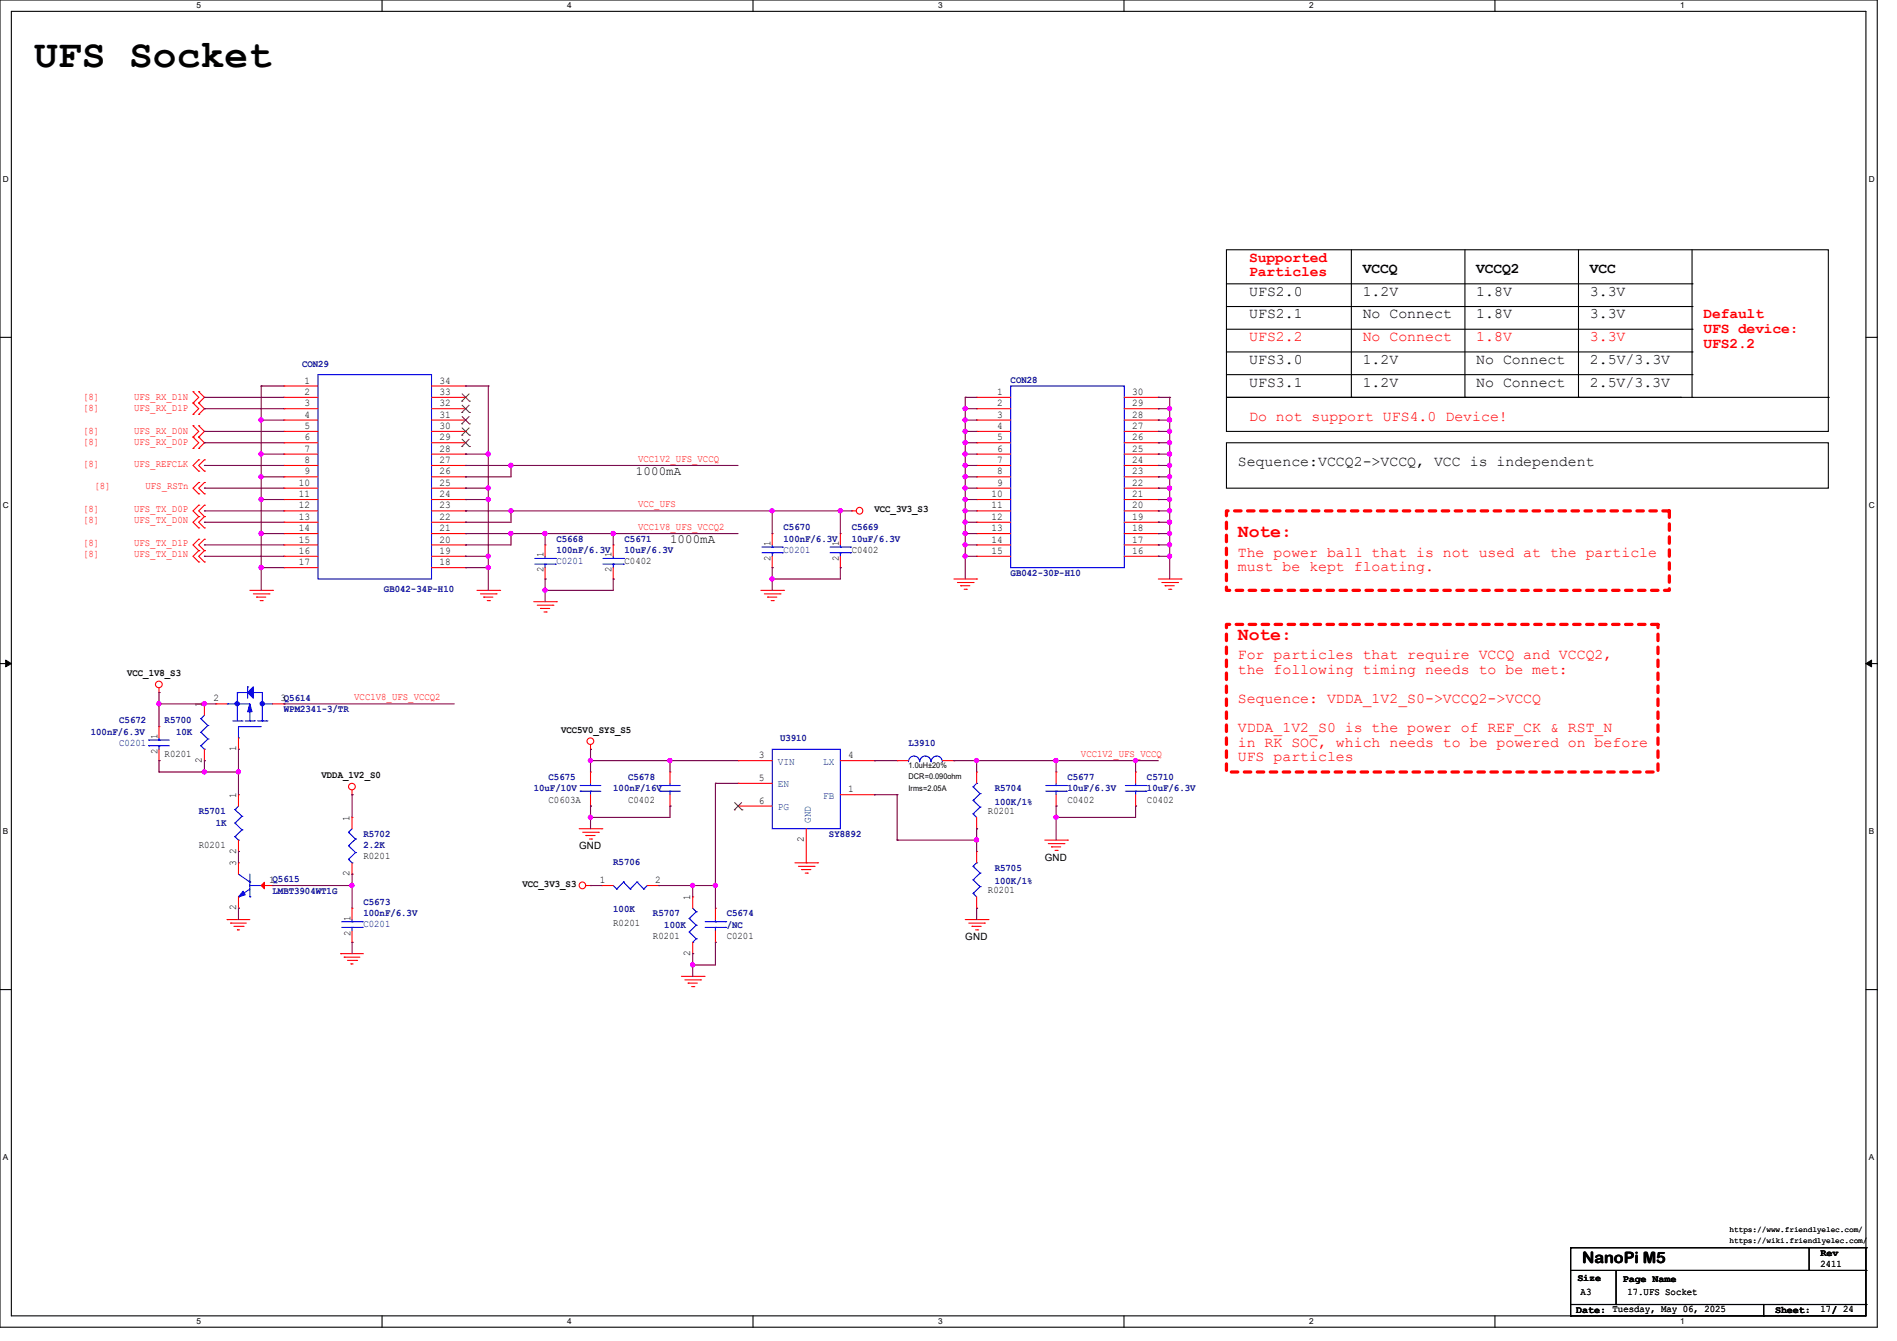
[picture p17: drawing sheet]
<svg xmlns="http://www.w3.org/2000/svg" width="297mm" height="210mm" viewBox="0 0 297 210" stroke-linecap="round" stroke-linejoin="round" font-family="sans-serif">
<defs><g id="words">
<text font-size="6.2" x="5.3" y="10.5">UFS Socket</text>
<g font-size="2.8" fill="#f00">
<text x="193.8" y="84.2">Note:</text>
<text x="193.8" y="100.2">Note:</text>
</g>
<text font-size="2.5" x="247.7" y="197.7">NanoPi M5</text>
<g font-size="2.3" fill="#f00">
<text x="195.6" y="41">Supported</text>
<text x="195.6" y="43.3">Particles</text>
<text x="195.6" y="53.4">UFS2.2</text>
<text x="213.4" y="53.4">No Connect</text>
<text x="231.1" y="53.4">1.8V</text>
<text x="248.9" y="53.4">3.3V</text>
<text x="266.7" y="49.9">Default</text>
<text x="266.7" y="52.2">UFS device:</text>
<text x="266.7" y="54.4">UFS2.2</text>
<text x="195.6" y="65.9">Do not support UFS4.0 Device!</text>
<text x="193.8" y="87.2">The power ball that is not used at the particle</text>
<text x="193.8" y="89.5">must be kept floating.</text>
<text x="193.8" y="103.2">For particles that require VCCQ and VCCQ2,</text>
<text x="193.8" y="105.5">the following timing needs to be met:</text>
<text x="193.8" y="110.1">Sequence: VDDA_1V2_S0-&gt;VCCQ2-&gt;VCCQ</text>
<text x="193.8" y="114.6">VDDA_1V2_S0 is the power of REF_CK &amp; RST_N</text>
<text x="193.8" y="116.9">in RK SOC, which needs to be powered on before</text>
<text x="193.8" y="119.2">UFS particles</text>
</g>
<g font-size="2.3">
<text x="195.6" y="46.3">UFS2.0</text>
<text x="213.4" y="46.3">1.2V</text>
<text x="213.4" y="42.8">VCCQ</text>
<text x="231.1" y="46.3">1.8V</text>
<text x="231.1" y="42.8">VCCQ2</text>
<text x="248.9" y="46.3">3.3V</text>
<text x="248.9" y="42.8">VCC</text>
<text x="195.6" y="49.9">UFS2.1</text>
<text x="213.4" y="49.9">No Connect</text>
<text x="231.1" y="49.9">1.8V</text>
<text x="248.9" y="49.9">3.3V</text>
<text x="195.6" y="57">UFS3.0</text>
<text x="213.4" y="57">1.2V</text>
<text x="231.1" y="57">No Connect</text>
<text x="248.9" y="57">2.5V/3.3V</text>
<text x="195.6" y="60.5">UFS3.1</text>
<text x="213.4" y="60.5">1.2V</text>
<text x="231.1" y="60.5">No Connect</text>
<text x="248.9" y="60.5">2.5V/3.3V</text>
<text x="193.8" y="73">Sequence:VCCQ2-&gt;VCCQ, VCC is independent</text>
</g>
<g font-size="1.9">
<text x="99.6" y="74.4">1000mA</text>
<text x="104.9" y="85.1">1000mA</text>
</g>
<g font-size="1.6" fill="#000080">
<text x="47.3" y="57.4">CON29</text>
<text x="158.2" y="59.9">CON28</text>
<text x="122.7" y="83.1">C5670</text>
<text x="133.3" y="83.1">C5669</text>
<text x="87.1" y="84.8">C5668</text>
<text x="87.1" y="86.6">100nF/6.3V</text>
<text x="87.1" y="88.3">C0201</text>
<text x="97.8" y="84.8">C5671</text>
<text x="97.8" y="86.6">10uF/6.3V</text>
<text x="122.7" y="84.8">100nF/6.3V</text>
<text x="122.7" y="86.6">C0201</text>
<text x="133.3" y="84.8">10uF/6.3V</text>
<text x="60.1" y="92.7">GB042-34P-H10</text>
<text x="158.2" y="90.2">GB042-30P-H10</text>
<text x="18.7" y="113.3">C5672</text>
<text x="25.8" y="113.3">R5700</text>
<text x="44.4" y="111.5">WPM2341-3/TR</text>
<text x="14.2" y="115.1">100nF/6.3V</text>
<text x="18.7" y="116.8">C0201</text>
<text x="27.6" y="115.1">10K</text>
<text x="122.1" y="116.1">U3910</text>
<text x="142.2" y="116.8">L3910</text>
<text x="83.6" y="123.9">10uF/10V</text>
<text x="85.9" y="122.2">C5675</text>
<text x="96" y="123.9">100nF/16V</text>
<text x="98.3" y="122.2">C5678</text>
<text x="155.7" y="123.9">R5704</text>
<text x="167.1" y="122.2">C5677</text>
<text x="167.1" y="123.9">10uF/6.3V</text>
<text x="179.6" y="122.2">C5710</text>
<text x="179.6" y="123.9">10uF/6.3V</text>
<text x="31.1" y="127.5">R5701</text>
<text x="33.8" y="129.3">1K</text>
<text x="56.9" y="131.1">R5702</text>
<text x="129.8" y="131.1">SY8892</text>
<text x="155.7" y="126.1">100K/1%</text>
<text x="56.9" y="132.8">2.2K</text>
<text x="96" y="135.5">R5706</text>
<text x="155.7" y="136.4">R5705</text>
<text x="42.7" y="140">LMBT3904WT1G</text>
<text x="56.9" y="141.7">C5673</text>
<text x="56.9" y="143.5">100nF/6.3V</text>
<text x="96" y="142.8">100K</text>
<text x="102.2" y="143.5">R5707</text>
<text x="113.8" y="143.5">C5674</text>
<text x="155.7" y="138.5">100K/1%</text>
<text x="56.9" y="145.2">C0201</text>
<text x="104" y="145.3">100K</text>
<text x="113.8" y="145.3">/NC</text>
</g>
<g font-size="1.6" fill="#f00">
<text x="13" y="64.3">[8]</text>
<text x="13" y="62.6">[8]</text>
<text x="21" y="64.3">UFS_RX_D1P</text>
<text x="21" y="62.6">UFS_RX_D1N</text>
<text x="13" y="69.7">[8]</text>
<text x="13" y="67.9">[8]</text>
<text x="21" y="69.7">UFS_RX_D0P</text>
<text x="21" y="67.9">UFS_RX_D0N</text>
<text x="13" y="73.1">[8]</text>
<text x="14.8" y="76.6">[8]</text>
<text x="21" y="73.1">UFS_REFCLK</text>
<text x="22.8" y="76.6">UFS_RSTn</text>
<text x="99.9" y="72.3">VCC1V2_UFS_VCCQ</text>
<text x="13" y="80.2">[8]</text>
<text x="13" y="82">[8]</text>
<text x="21" y="80.2">UFS_TX_D0P</text>
<text x="21" y="82">UFS_TX_D0N</text>
<text x="99.9" y="79.5">VCC_UFS</text>
<text x="99.9" y="83">VCC1V8_UFS_VCCQ2</text>
<text x="13" y="85.5">[8]</text>
<text x="13" y="87.3">[8]</text>
<text x="21" y="85.5">UFS_TX_D1P</text>
<text x="21" y="87.3">UFS_TX_D1N</text>
<text x="55.5" y="109.7">VCC1V8_UFS_VCCQ2</text>
<text x="169.2" y="118.6">VCC1V2_UFS_VCCQ</text>
</g>
<g font-size="1.6">
<text x="47.7" y="60.1">1</text>
<text x="47.7" y="61.8">2</text>
<text x="47.7" y="63.6">3</text>
<text x="47.7" y="65.4">4</text>
<text x="68.8" y="65.4">31</text>
<text x="68.8" y="63.6">32</text>
<text x="68.8" y="61.8">33</text>
<text x="68.8" y="60.1">34</text>
<text x="156.1" y="61.8">1</text>
<text x="156.1" y="63.6">2</text>
<text x="156.1" y="65.4">3</text>
<text x="177.2" y="65.4">28</text>
<text x="177.2" y="63.6">29</text>
<text x="177.2" y="61.8">30</text>
<text x="47.7" y="67.2">5</text>
<text x="47.7" y="69">6</text>
<text x="47.7" y="70.7">7</text>
<text x="68.8" y="70.7">28</text>
<text x="68.8" y="69">29</text>
<text x="68.8" y="67.2">30</text>
<text x="156.1" y="67.2">4</text>
<text x="156.1" y="69">5</text>
<text x="156.1" y="70.7">6</text>
<text x="177.2" y="70.7">25</text>
<text x="177.2" y="69">26</text>
<text x="177.2" y="67.2">27</text>
<text x="46.8" y="76.1">10</text>
<text x="46.8" y="77.9">11</text>
<text x="47.7" y="72.5">8</text>
<text x="47.7" y="74.3">9</text>
<text x="68.8" y="77.9">24</text>
<text x="68.8" y="76.1">25</text>
<text x="68.8" y="74.3">26</text>
<text x="68.8" y="72.5">27</text>
<text x="155.2" y="77.9">10</text>
<text x="156.1" y="72.5">7</text>
<text x="156.1" y="74.3">8</text>
<text x="156.1" y="76.1">9</text>
<text x="177.2" y="77.9">21</text>
<text x="177.2" y="76.1">22</text>
<text x="177.2" y="74.3">23</text>
<text x="177.2" y="72.5">24</text>
<text x="46.8" y="79.6">12</text>
<text x="46.8" y="81.4">13</text>
<text x="46.8" y="83.2">14</text>
<text x="68.8" y="83.2">21</text>
<text x="68.8" y="81.4">22</text>
<text x="68.8" y="79.6">23</text>
<text x="136.9" y="80.2">VCC_3V3_S3</text>
<text x="155.2" y="79.6">11</text>
<text x="155.2" y="81.4">12</text>
<text x="155.2" y="83.2">13</text>
<text x="177.2" y="81.4">19</text>
<text x="177.2" y="79.6">20</text>
<text x="177.2" y="83.2">18</text>
<text x="46.8" y="85">15</text>
<text x="46.8" y="86.7">16</text>
<text x="46.8" y="88.5">17</text>
<text x="68.8" y="88.5">18</text>
<text x="68.8" y="86.7">19</text>
<text x="68.8" y="85">20</text>
<text x="85.1" y="89.6" transform="rotate(-90 85.1 89.6)">2</text>
<text x="85.1" y="87.3" transform="rotate(-90 85.1 87.3)">1</text>
<text x="95.8" y="89.6" transform="rotate(-90 95.8 89.6)">2</text>
<text x="95.8" y="87.3" transform="rotate(-90 95.8 87.3)">1</text>
<text x="97.8" y="88.3">C0402</text>
<text x="120.6" y="87.8" transform="rotate(-90 120.6 87.8)">2</text>
<text x="120.6" y="85.5" transform="rotate(-90 120.6 85.5)">1</text>
<text x="131.3" y="87.8" transform="rotate(-90 131.3 87.8)">2</text>
<text x="131.3" y="85.5" transform="rotate(-90 131.3 85.5)">1</text>
<text x="133.3" y="86.6">C0402</text>
<text x="155.2" y="85">14</text>
<text x="155.2" y="86.7">15</text>
<text x="177.2" y="86.7">16</text>
<text x="177.2" y="85">17</text>
<text x="19.9" y="105.8">VCC_1V8_S3</text>
<text x="31.6" y="110.8" transform="rotate(-90 31.6 110.8)">1</text>
<text x="33.4" y="109.9">2</text>
<text x="43.9" y="109.9">3Q5614</text>
<text x="24.6" y="118.1" transform="rotate(-90 24.6 118.1)">2</text>
<text x="24.6" y="115.7" transform="rotate(-90 24.6 115.7)">1</text>
<text x="25.8" y="118.6">R0201</text>
<text x="31.6" y="119.5" transform="rotate(-90 31.6 119.5)">2</text>
<text x="37" y="117.7" transform="rotate(-90 37 117.7)">1</text>
<text x="87.8" y="114.7">VCC5V0_SYS_S5</text>
<text x="118.8" y="118.7">3</text>
<text x="132.8" y="118.7">4</text>
<text x="37" y="125" transform="rotate(-90 37 125)">1</text>
<text x="50.3" y="121.8">VDDA_1V2_S0</text>
<text x="85.9" y="125.7">C0603A</text>
<text x="98.3" y="125.7">C0402</text>
<text x="118.8" y="122.3">5</text>
<text x="118.8" y="125.9">6</text>
<text x="132.8" y="124.1">1</text>
<text x="167.1" y="125.7">C0402</text>
<text x="179.6" y="125.7">C0402</text>
<text x="54.7" y="128.6" transform="rotate(-90 54.7 128.6)">1</text>
<text x="125.9" y="131.9" transform="rotate(-90 125.9 131.9)">2</text>
<text x="154.7" y="127.5">R0201</text>
<text x="31.1" y="132.8">R0201</text>
<text x="37" y="135.7" transform="rotate(-90 37 135.7)">3</text>
<text x="37" y="133.7" transform="rotate(-90 37 133.7)">2</text>
<text x="54.7" y="137.2" transform="rotate(-90 54.7 137.2)">2</text>
<text x="56.9" y="134.6">R0201</text>
<text x="90.7" y="133">GND</text>
<text x="163.6" y="134.8">GND</text>
<text x="37" y="142.6" transform="rotate(-90 37 142.6)">2</text>
<text x="42.1" y="138.3">1Q5615</text>
<text x="81.8" y="138.9">VCC_3V3_S3</text>
<text x="93.9" y="138.3">1</text>
<text x="102.6" y="138.3">2</text>
<text x="108.1" y="141" transform="rotate(-90 108.1 141)">1</text>
<text x="154.7" y="139.9">R0201</text>
<text x="54.9" y="146.5" transform="rotate(-90 54.9 146.5)">2</text>
<text x="54.9" y="144.2" transform="rotate(-90 54.9 144.2)">1</text>
<text x="96" y="145.1">R0201</text>
<text x="102.2" y="147">R0201</text>
<text x="108.1" y="149.7" transform="rotate(-90 108.1 149.7)">2</text>
<text x="113.8" y="147">C0201</text>
<text x="151.1" y="147.2">GND</text>
<text x="285" y="196.7">Rev</text>
<text x="247" y="200.6">Size</text>
<text x="247.5" y="202.9">A3</text>
<text x="254.1" y="200.7">Page Name</text>
<text x="254.8" y="202.9">17.UFS Socket</text>
<text x="285" y="198.4">2411</text>
<text x="246.8" y="205.6">Date: Tuesday, May 06, 2025</text>
<text x="277.9" y="205.6">Sheet:</text>
<text x="285" y="205.5">17/ 24</text>
</g>
<g font-size="1.6" fill="#004080">
<text x="121.8" y="119.8">VIN</text>
<text x="128.9" y="119.8">LX</text>
<text x="121.8" y="123.3">EN</text>
<text x="128.9" y="125.1">FB</text>
<text x="121.8" y="126.9">PG</text>
<text x="127" y="128.9" transform="rotate(-90 127 128.9)">GND</text>
</g>
<g font-size="1.3">
<text x="30.8" y="1.3">5</text>
<text x="88.8" y="1.3">4</text>
<text x="146.9" y="1.3">3</text>
<text x="205" y="1.3">2</text>
<text x="263.1" y="1.3">1</text>
<text x=".5" y="28.4">D</text>
<text x="292.6" y="28.4">D</text>
<text x=".5" y="79.5">C</text>
<text x="292.6" y="79.5">C</text>
<text x=".5" y="130.6">B</text>
<text x="292.6" y="130.6">B</text>
<text x=".5" y="181.7">A</text>
<text x="292.6" y="181.7">A</text>
<text x="30.8" y="207.4">5</text>
<text x="88.8" y="207.4">4</text>
<text x="146.9" y="207.4">3</text>
<text x="205" y="207.4">2</text>
<text x="263.1" y="207.4">1</text>
</g>
<g font-size="1.2">
<text x="142.2" y="123.8">Irms=2.05A</text>
<text x="142.2" y="122">DCR=0.090ohm</text>
<text x="142.2" y="120.3">1.0uH±20%</text>
<text x="270.8" y="194.6">https://wiki.friendlyelec.com/</text>
<text x="270.8" y="192.9">https://www.friendlyelec.com/</text>
</g>
</g></defs>
<path d="M0 0h293.9v207.9h-293.9zM1.8 1.8h290.3v204.3h-290.3z" fill="none" stroke="#000" stroke-width=".17"/>
<g fill="#fff">
<path d="M30.8 .2h.7v1.4h-.7z"/>
<path d="M30.8 206.2h.7v1.4h-.7z"/>
</g>
<path d="M59.8 0v1.8M59.8 206.1v1.8" fill="none" stroke="#000" stroke-width=".17"/>
<g fill="#fff">
<path d="M88.8 .2h.7v1.4h-.7z"/>
<path d="M88.8 206.2h.7v1.4h-.7z"/>
</g>
<path d="M117.9 0v1.8M117.9 206.1v1.8" fill="none" stroke="#000" stroke-width=".17"/>
<g fill="#fff">
<path d="M146.9 .2h.7v1.4h-.7z"/>
<path d="M146.9 206.2h.7v1.4h-.7z"/>
</g>
<path d="M176 0v1.8M176 206.1v1.8" fill="none" stroke="#000" stroke-width=".17"/>
<g fill="#fff">
<path d="M205 .2h.7v1.4h-.7z"/>
<path d="M205 206.2h.7v1.4h-.7z"/>
</g>
<path d="M234.1 0v1.8M234.1 206.1v1.8" fill="none" stroke="#000" stroke-width=".17"/>
<g fill="#fff">
<path d="M263.1 .2h.6v1.4h-.6z"/>
<path d="M263.1 206.2h.6v1.4h-.6z"/>
<path d="M.5 27.3h.9v1.4h-.9z"/>
<path d="M292.6 27.3h.9v1.4h-.9z"/>
<path d="M.5 78.4h.9v1.4h-.9z"/>
<path d="M292.6 78.4h.9v1.4h-.9z"/>
</g>
<path d="M0 52.8h1.8M292.1 52.8h1.8" fill="none" stroke="#000" stroke-width=".17"/>
<g fill="#fff">
<path d="M.5 129.5h.8v1.4h-.8z"/>
<path d="M292.6 129.5h.8v1.4h-.8z"/>
</g>
<path d="M0 103.9h1.8M292.1 103.9h1.8" fill="none" stroke="#000" stroke-width=".17"/>
<path d="M.9 103.4l.9 .5-.9 .5zM292.1 103.9l.9-.5v1z" fill="#000" stroke="#000" stroke-width=".16"/>
<g fill="#fff">
<path d="M.5 180.5h.8v1.4h-.8z"/>
<path d="M292.6 180.5h.8v1.4h-.8z"/>
</g>
<g fill="none" stroke="#000" stroke-width=".17">
<path d="M192 39.1h94.3v28.5h-94.3zM211.6 39.1v23.1M229.4 39.1v23.1M247.1 39.1v23.1M264.9 39.1v23.1M192 48h72.9M192 44.4h72.9M192 58.7h72.9M192 55.1h72.9M192 51.6h72.9M264.9 48h.1M264.9 44.4h.1"/>
<path d="M264.9 58.7h.1M264.9 55.1h.1M264.9 51.6h.1M192 69.3h94.3v7.2h-94.3zM192 62.2h94.3M211.6 62.2h.1M229.4 62.2h.1M247.1 62.2h.1M263.1 62.2h.1M264.9 62.2h.1M286.3 62.2h.1M0 155h1.8"/>
<path d="M292.1 155h1.8M245.9 195.4h.1M245.9 199h46.2M245.9 195.4v10.7M245.9 195.4h46.2M253 199v5.3M283.3 199h.1M283.3 195.4v3.6M292.1 199h.1M292.1 195.4h.1M292.1 195.4v10.7h-46.2M245.9 206.1h.1"/>
<path d="M245.9 204.3h46.2M253 204.3h.1M256.6 204.3h.1M276.1 206.1h.1M276.1 204.3v1.8M292.1 204.3h.1"/>
</g>
<path d="M192 80h69.4v12.5h-69.4zM192 97.8h67.6v23.1h-67.6z" fill="none" stroke="#f00" stroke-width=".51" stroke-dasharray="1 1"/>
<g fill="none" stroke="#f00" stroke-width=".17">
<path d="M30.2 64.9h.1M30.2 63.1h.1M30.2 61.3h.1M30.2 70.2h.1M30.2 68.5h.1M30.2 66.7h.1M30.2 63.1l.9 .9-.9 .9M30.2 61.3l.9 .9-.9 .9M30.2 68.5l.9 .8-.9 .9M30.2 66.7l.9 .9-.9 .9M31.1 63.1h.1M31.1 64.9h.1"/>
<path d="M31.1 61.3h.1M31.1 73.8h.1M31.1 72h.1M31.1 68.5h.1M31.1 70.2h.1M31.1 66.7h.1M31.1 77.3h.1M31.1 75.6h.1M31.1 79.1h.1M31.1 63.1l.9 .9-.9 .9M31.1 61.3l.9 .9-.9 .9M31.1 72l-.9 .9 .9 .9"/>
<path d="M31.1 68.5l.9 .8-.9 .9M31.1 66.7l.9 .9-.9 .9M31.1 75.6l-.9 .9 .9 .8M31.1 79.1l-.9 .9 .9 .9M32 73.8h.1M32 72h.1M32 77.3h.1M32 75.6h.1M32 79.1h.1M32 72l-.9 .9 .9 .9M32 75.6l-.9 .9 .9 .8M32 79.1l-.9 .9 .9 .9"/>
<path d="M44.4 60.5h.1M44.4 62.2h.1M44.4 64h.1M44.4 65.8h.1M44.4 67.6h.1M44.4 69.3h.1M44.4 71.1h.1M44.4 72.9h.1M44.4 74.7h.1M44.4 76.5h.1M44.4 78.2h.1M44.4 60.5h5.4"/>
<path d="M44.4 62.2h5.4M44.4 64h5.4M44.4 65.8h5.4M44.4 67.6h5.4M44.4 69.3h5.4M44.4 71.1h5.4M44.4 72.9h5.4M44.4 74.7h5.4M44.4 76.5h5.4M44.4 78.2h5.4M67.6 60.5h5.3M67.6 62.2h5.3"/>
<path d="M67.6 64h5.3M67.6 65.8h5.3M67.6 67.6h5.3M67.6 69.3h5.3M67.6 71.1h5.3M67.6 72.9h5.3M67.6 74.7h5.3M67.6 76.5h5.3M67.6 78.2h5.3M72.9 78.2h.1M72.9 76.5h.1M72.9 74.7h.1"/>
<path d="M72.9 72.9h.1M72.9 71.1h.1M72.9 69.3h.1M72.9 67.6h.1M72.9 65.8h.1M72.9 64h.1M72.9 62.2h.1M72.9 60.5h.1M152.9 62.2h.1M152.9 64h.1M152.9 65.8h.1M152.9 67.6h.1"/>
<path d="M152.9 69.3h.1M152.9 71.1h.1M152.9 72.9h.1M152.9 74.7h.1M152.9 76.5h.1M152.9 78.2h.1M152.9 62.2h5.3M152.9 64h5.3M152.9 65.8h5.3M152.9 67.6h5.3M152.9 69.3h5.3M152.9 71.1h5.3"/>
<path d="M152.9 72.9h5.3M152.9 74.7h5.3M152.9 76.5h5.3M152.9 78.2h5.3M176 62.2h5.4M176 64h5.4M176 65.8h5.4M176 67.6h5.4M176 69.3h5.4M176 71.1h5.4M176 72.9h5.4M176 74.7h5.4"/>
<path d="M176 76.5h5.4M176 78.2h5.4M181.4 78.2h.1M181.4 76.5h.1M181.4 74.7h.1M181.4 72.9h.1M181.4 71.1h.1M181.4 69.3h.1M181.4 67.6h.1M181.4 65.8h.1M181.4 64h.1M181.4 62.2h.1"/>
<path d="M31.1 80.9h.1M31.1 82.7h.1M31.1 86.2h.1M31.1 84.5h.1M31.1 88h.1M31.1 80.9l-.9 .9 .9 .9M31.1 84.5l-.9 .8 .9 .9M31.1 86.2l-.9 .9 .9 .9M32 80.9h.1M32 82.7h.1M32 86.2h.1M32 84.5h.1"/>
<path d="M32 88h.1M32 80.9l-.9 .9 .9 .9M32 84.5l-.9 .8 .9 .9M32 86.2l-.9 .9 .9 .9M39.1 92.5h3.6M39.7 93h2.4M40.2 93.5h.1M40.2 93.5h1.4M40.7 94.1h.4M41.1 94.1h.1M42.1 93h.1M42.7 92.5h.1"/>
<path d="M44.4 80h.1M44.4 81.8h.1M44.4 83.6h.1M44.4 85.3h.1M44.4 87.1h.1M44.4 88.9h.1M44.4 80h5.4M44.4 81.8h5.4M44.4 83.6h5.4M44.4 85.3h5.4M44.4 87.1h5.4M44.4 88.9h5.4"/>
<path d="M67.6 80h5.3M67.6 81.8h5.3M67.6 83.6h5.3M67.6 85.3h5.3M67.6 87.1h5.3M67.6 88.9h5.3M72.9 88.9h.1M72.9 87.1h.1M72.9 85.3h.1M72.9 83.6h.1M72.9 81.8h.1M72.9 80h.1"/>
<path d="M74.7 92.5h3.5M75.2 93h2.5M75.7 93.5h.1M75.7 93.5h1.5M76.3 94.1h.3M76.6 94.1h.1M77.7 93h.1M78.2 92.5h.1M83.6 94.2h3.5M84.1 94.8h2.5M84.6 95.3h.1M84.6 95.3h1.5"/>
<path d="M85.2 95.8h.3M85.3 85.3h.1M85.3 90.7h.1M85.3 85.3v1.8M85.3 88.9v1.8M85.5 95.8h.1M86.6 94.8h.1M87.1 94.2h.1M96 85.3h.1M96 90.7h.1M96 85.3v1.8M96 88.9v1.8"/>
<path d="M119.1 92.5h3.6M119.7 93h2.4M120.2 93.5h.1M120.2 93.5h1.4M120.7 94.1h.4M120.9 83.6h.1M120.9 88.9h.1M120.9 83.6v1.7M120.9 87.1v1.8M121.1 94.1h.1M122.1 93h.1M122.7 92.5h.1"/>
<path d="M131.6 83.6h.1M131.6 88.9h.1M131.6 83.6v1.7M131.6 87.1v1.8M133.3 80h.1M133.3 80h.8M149.4 90.7h3.5M149.9 91.2h2.5M150.4 91.7h.1M150.4 91.7h1.4M151 92.3h.3M151.3 92.3h.1"/>
<path d="M152.4 91.2h.1M152.9 90.7h.1M152.9 80h.1M152.9 81.8h.1M152.9 83.6h.1M152.9 85.3h.1M152.9 87.1h.1M152.9 80h5.3M152.9 81.8h5.3M152.9 83.6h5.3M152.9 85.3h5.3M152.9 87.1h5.3"/>
<path d="M176 80h5.4M176 81.8h5.4M176 83.6h5.4M176 85.3h5.4M176 87.1h5.4M181.4 87.1h.1M181.4 81.8h.1M181.4 80h.1M181.4 83.6h.1M181.4 85.3h.1M181.4 90.7h3.5M181.9 91.2h2.5"/>
<path d="M182.4 91.7h.1M182.4 91.7h1.5M183 92.3h.3M183.3 92.3h.1M184.4 91.2h.1M184.9 90.7h.1M24.9 108.5h.1M24.9 113.8h.1M24.9 119.1h.1M24.9 107.7v.8M24.9 113.8v1.8M24.9 117.3v1.8"/>
<path d="M32 110.2h.1M32 119.1h.1M32 110.2v1.8M32 117.3v1.8M33.8 110.2h.1M33.8 110.2h1.8M37.3 117.3h.1M37.3 115.6v1.7M42.7 110.2h1.7M44.4 110.2h.1M92.5 117.3h.1M92.5 116.6v.7"/>
<path d="M115.6 119.1h.1M115.6 119.1h5.3M131.6 119.1h5.3M136.9 119.1h.1M140.5 119.1h.1M140.5 119.1h1.7M147.6 119.1h1.8M149.4 119.1h.1M37.3 135.1h.1M37.3 124.5h.1M37.3 133.3h.1M37.3 124.5v1.7"/>
<path d="M37.3 131.6v1.7M37.3 135.1v1.8M40.9 138.7h1.8M42.7 138.7h.1M55.1 124.5h.1M55.1 128h.1M55.1 136.9h.1M55.1 123.7v.8M55.1 128v1.8M55.1 135.1v1.8M90.7 129.8h3.5M91.2 130.3h2.5"/>
<path d="M91.7 130.9h.1M91.7 130.9h1.5M91.7 138.7h.8M92.3 131.4h.3M92.5 138.7h.1M92.5 120.9h.1M92.5 126.2h.1M92.5 120.9v1.8M92.5 124.5v1.7M92.6 131.4h.1M93.7 130.3h.1M94.2 129.8h.1"/>
<path d="M94.2 138.7h.1M94.2 138.7h1.8M101.3 138.7h1.8M103.1 138.7h.1M104.9 120.9h.1M104.9 126.2h.1M104.9 120.9v1.8M104.9 124.5v1.7M115.6 122.7h.1M115.6 126.2h.1M115.6 122.7h5.3M115.6 126.2h5.3"/>
<path d="M124.5 135.1h3.5M125 135.7h2.5M125.5 136.2h.1M125.5 136.2h1.5M126.1 136.7h.3M126.2 135.1h.1M126.2 129.8v5.3M126.4 136.7h.1M127.5 135.7h.1M128 135.1h.1M131.6 124.5h5.3M136.9 124.5h.1"/>
<path d="M152.9 129.8h.1M152.9 120.9h.1M152.9 133.3h.1M152.9 120.9v1.8M152.9 128v1.8M152.9 133.3v1.8M163.6 131.6h3.5M164.1 132.1h2.5M164.6 132.6h.1M164.6 132.6h1.5M165.2 133.2h.3M165.4 120.9h.1"/>
<path d="M165.4 126.2h.1M165.4 120.9v1.8M165.4 124.5v1.7M165.5 133.2h.1M166.6 132.1h.1M167.1 131.6h.1M177.8 120.9h.1M177.8 126.2h.1M177.8 120.9v1.8M177.8 124.5v1.7M35.6 144h.1M35.6 144h3.5"/>
<path d="M36.1 144.6h.1M36.1 144.6h2.5M36.6 145.1h1.5M37.2 145.6h.1M37.2 145.6h.3M37.3 142.2h.1M37.3 140.5v1.7M38.1 145.1h.1M53.3 149.4h.1M53.3 149.4h3.6M53.9 149.9h.1M53.9 149.9h2.4"/>
<path d="M54.4 150.4h1.4M54.9 151h.1M54.9 151h.4M55.1 142.2h.1M55.1 147.6h.1M55.1 142.2v1.8M55.1 145.8v1.8M55.8 150.4h.1M106.7 152.9h3.5M107.2 153.5h2.5M107.7 154h.1M107.7 154h1.5"/>
<path d="M108.3 154.5h.3M108.5 140.5h.1M108.5 149.4h.1M108.5 140.5v1.7M108.5 147.6v1.8M108.6 154.5h.1M109.7 153.5h.1M110.2 152.9h.1M112 142.2h.1M112 147.6h.1M112 142.2v1.8M112 145.8v1.8"/>
<path d="M151.1 144h3.6M151.7 144.6h2.4M152.2 145.1h.1M152.2 145.1h1.4M152.7 145.6h.4M152.9 142.2h.1M152.9 140.5v1.7M153.1 145.6h.1M154.1 144.6h.1M154.7 144h.1"/>
<circle cx="134.6" cy="80" r=".52"/>
<circle cx="24.9" cy="107.2" r=".52"/>
<circle cx="92.4" cy="116.1" r=".52"/>
<circle cx="55.1" cy="123.2" r=".52"/>
<circle cx="91.2" cy="138.7" r=".52"/>
</g>
<g fill="none" stroke="#00f" stroke-width=".17">
<path d="M49.8 58.7h17.8v32h-17.8zM158.2 60.5h17.8v28.4h-17.8zM83.7 88.3h3.3M83.7 87.5h3.3M85.3 87.5h.1M85.3 88.3h.1M85.3 87.1v.4M85.3 88.3v.6M87 88.3h.1M87 87.5h.1M94.4 88.3h3.2M94.4 87.5h3.2"/>
<path d="M96 87.5h.1M96 88.3h.1M96 87.1v.4M96 88.3v.6M97.6 88.3h.1M97.6 87.5h.1M119.3 86.6h3.2M119.3 85.7h3.2M120.9 85.7h.1M120.9 86.6h.1M120.9 85.3v.4M120.9 86.6v.5"/>
<path d="M122.5 86.6h.1M122.5 85.7h.1M130 86.6h3.2M130 85.7h3.2M131.6 85.7h.1M131.6 86.6h.1M131.6 85.3v.4M131.6 86.6v.5M133.2 86.6h.1M133.2 85.7h.1M23.3 116.8h.1M23.3 115.9h.1"/>
<path d="M23.3 116.8h3.2M23.3 115.9h3.2M24.9 115.9h.1M24.9 116.8h.1M24.9 115.6v.3M24.9 116.8v.5M31.5 112.6h.1M31.5 114.7h.1M31.5 116.8h.1M31.5 112.6l1.1 1M31.5 114.7l1.1 1M31.5 116.8l.5 .5"/>
<path d="M32 117.3h.1M32 112l-.5 .6M32.6 113.6h.1M32.6 115.7h.1M32.6 113.6l-1.1 1.1M32.6 115.7l-1.1 1.1M35.6 110.2h.1M35.6 110.2h3.5M36.4 112.9h1.5M37.2 108.5h.1M37.2 108.5v4.4M37.2 108.5h1.6"/>
<path d="M37.3 113.8h.1M37.3 115.6h.1M37.3 113.8h3.6M37.3 113.8v1.8M37.9 112.9h.1M38.4 112.9h1.4M38.8 107.6h.1M38.8 107.6v1.7M39.1 112.9h.1M39.1 111.1v1.8M39.7 108.5h.1M39.7 108.5h1.4v4.4"/>
<path d="M39.8 112.9h.1M40.3 112.9h1.5M41.1 112.9h.1M41.1 110.2h.1M41.1 110.2h1.6M41.8 112.9h.1M120.9 117.3h10.7v12.5h-10.7zM142.2 119.3a.87 .87 0 0 1 .9-.9 .87 .87 0 0 1 .9 .9M144 119.3a.87 .87 0 0 1 .9-.9 .87 .87 0 0 1 .9 .9M145.8 119.3a.87 .87 0 0 1 .9-.9 .87 .87 0 0 1 .8 .9M36.8 126.8h.1M36.8 128.9h.1"/>
<path d="M36.8 131h.1M36.8 126.8l1.1 1M36.8 128.9l1.1 1.1M36.8 131l.5 .6M37.3 131.6h.1M37.3 136.9l1.8 1.2M37.3 126.2l-.5 .6M37.9 127.8h.1M37.9 130h.1M37.9 127.8l-1.1 1.1M37.9 130l-1.1 1M39.1 138.1h.1"/>
<path d="M39.1 139.2l-1.8 1.3M39.1 136.9v3.6M39.1 138.7h1.8M40.9 138.7h.1M54.6 130.3h.1M54.6 132.5h.1M54.6 134.6h.1M54.6 130.3l1.1 1.1M54.6 132.5l1.1 1M54.6 134.6l.5 .5M55.1 135.1h.1M55.1 129.8l-.5 .5"/>
<path d="M55.7 131.4h.1M55.7 133.5h.1M55.7 131.4l-1.1 1.1M55.7 133.5l-1.1 1.1M90.8 123.9h.1M90.8 123h.1M90.8 123.9h3.3M90.8 123h3.3M92.5 123h.1M92.5 123.9h.1M92.5 122.7v.3M92.5 123.9v.6"/>
<path d="M96 138.7l.6 .5M96.6 139.2h.1M97.6 138.1h.1M97.6 138.1l-1 1.1M97.6 138.1l1.1 1.1M98.7 139.2h.1M99.7 138.1h.1M99.7 138.1l-1 1.1M99.7 138.1l1.1 1.1M100.8 139.2h.1M101.3 138.7h.1M101.3 138.7l-.5 .5"/>
<path d="M103.3 123.9h.1M103.3 123h.1M103.3 123.9h3.2M103.3 123h3.2M104.9 123h.1M104.9 123.9h.1M104.9 122.7v.3M104.9 123.9v.6M152.4 127.5h.1M152.4 125.3h.1M152.4 123.2h.1M152.4 139.9h.1"/>
<path d="M152.4 137.8h.1M152.4 135.7h.1M152.4 127.5l.5 .5M152.4 125.3l1.1 1.1M152.4 123.2l1.1 1.1M152.4 139.9l.5 .6M152.4 137.8l1.1 1.1M152.4 135.7l1.1 1M152.9 122.7h.1M152.9 135.1h.1M152.9 122.7l-.5 .5M152.9 135.1l-.5 .6"/>
<path d="M153.5 126.4h.1M153.5 124.3h.1M153.5 138.9h.1M153.5 136.7h.1M153.5 126.4l-1.1 1.1M153.5 124.3l-1.1 1M153.5 138.9l-1.1 1M153.5 136.7l-1.1 1.1M163.7 123.9h3.3M163.7 123h3.3M165.4 123h.1M165.4 123.9h.1"/>
<path d="M165.4 122.7v.3M165.4 123.9v.6M167 123.9h.1M167 123h.1M176.2 123.9h3.2M176.2 123h3.2M177.8 123h.1M177.8 123.9h.1M177.8 122.7v.3M177.8 123.9v.6M179.4 123.9h.1M179.4 123h.1"/>
<path d="M37.3 140.5h.1M39.1 140.5h.1M53.5 145.2h3.2M53.5 144.4h3.2M55.1 144.4h.1M55.1 145.2h.1M55.1 144v.4M55.1 145.2v.6M56.7 145.2h.1M56.7 144.4h.1M107.9 143.8h.1M107.9 146h.1"/>
<path d="M107.9 143.8l1.1 1.1M107.9 146l1.1 1M108.5 147.6h.1M108.5 142.2l.5 .6M109 142.8h.1M109 144.9h.1M109 147h.1M109 142.8l-1.1 1M109 144.9l-1.1 1.1M109 147l-.5 .6M110.4 145.2h3.2M110.4 144.4h3.2"/>
<path d="M112 144.4h.1M112 145.2h.1M112 144v.4M112 145.2v.6M113.6 145.2h.1M113.6 144.4h.1"/>
</g>
<g fill="none" stroke="#804000" stroke-width=".16">
<path d="M72.3 69.9h.1M72.3 68.2h.1M72.3 66.4h.1M72.3 64.6h.1M72.3 62.8h.1M72.3 68.8l1.2 1.1M72.3 67l1.2 1.2M72.3 65.2l1.2 1.2M72.3 63.5l1.2 1.1M72.3 61.7l1.2 1.1M73.4 68.8l-1.1 1.1M73.4 67l-1.1 1.2"/>
<path d="M73.4 65.2l-1.1 1.2M73.4 63.5l-1.1 1.1M73.4 61.7l-1.1 1.1M73.5 69.9h.1M73.5 68.2h.1M73.5 66.4h.1M73.5 64.6h.1M73.5 62.8h.1M115 126.8h.1M115 125.7l1.2 1.1M116.1 125.7l-1.1 1.1M116.2 126.8h.1"/>
</g>
<g fill="#00f" stroke="#00f" stroke-width=".17">
<path d="M38.1 139.6l.3 .5-1.1 .4z"/>
<path d="M39.7 107.6v1.7l-.9-.8z"/>
<path d="M39.1 110.2l.4 1.3h-.7z"/>
<circle cx="41.1" cy="110.2" r=".33"/>
<circle cx="37.1" cy="110.2" r=".33"/>
</g>
<path d="M40.9 138.7l.5-.5v1z" fill="#f00" stroke="#f00" stroke-width=".17"/>
<g fill="none" stroke="#800040" stroke-width=".17">
<path d="M32 72.9h.1M32 62.2h.1M32 64h.1M32 69.3h.1M32 67.6h.1M32 76.5h.1M32 72.9h12.4M32 64h12.4M32 62.2h12.4M32 76.5h12.4M32 69.3h12.4M32 67.6h12.4"/>
<path d="M40.9 78.2h.1M40.9 60.5h.1M40.9 74.7h.1M40.9 71.1h.1M40.9 65.8h.1M40.9 60.5v32M40.9 65.8h3.5M40.9 78.2h3.5M40.9 74.7h3.5M40.9 71.1h3.5M40.9 60.5h3.5M72.9 60.5h.1"/>
<path d="M72.9 78.2h.1M72.9 71.1h.1M72.9 76.5h.1M72.9 72.9h.1M72.9 74.7h.1M72.9 72.9h42.7M72.9 78.2h3.6M72.9 76.5h3.6M72.9 71.1h3.6M72.9 60.5h3.6M76.5 60.5h.1M76.5 78.2h.1"/>
<path d="M76.5 71.1h.1M76.5 76.5h.1M76.5 60.5v32M80 72.9h.1M80 72.9v1.8h-7.1M151.1 62.2h.1M151.1 78.2h.1M151.1 76.5h.1M151.1 74.7h.1M151.1 72.9h.1M151.1 71.1h.1M151.1 69.3h.1"/>
<path d="M151.1 67.6h.1M151.1 65.8h.1M151.1 64h.1M151.1 72.9h1.8M151.1 65.8h1.8M151.1 64h1.8M151.1 62.2h1.8M151.1 78.2h1.8M151.1 76.5h1.8M151.1 74.7h1.8M151.1 71.1h1.8M151.1 69.3h1.8"/>
<path d="M151.1 67.6h1.8M151.1 62.2v28.5M181.4 65.8h.1M181.4 64h.1M181.4 62.2h.1M181.4 78.2h.1M181.4 76.5h.1M181.4 74.7h.1M181.4 72.9h.1M181.4 71.1h.1M181.4 69.3h.1M181.4 67.6h.1"/>
<path d="M181.4 72.9h1.7M181.4 65.8h1.7M181.4 64h1.7M181.4 62.2h1.7M181.4 78.2h1.7M181.4 76.5h1.7M181.4 74.7h1.7M181.4 71.1h1.7M181.4 69.3h1.7M181.4 67.6h1.7M183.1 62.2h.1M183.1 64h.1"/>
<path d="M183.1 78.2h.1M183.1 76.5h.1M183.1 74.7h.1M183.1 72.9h.1M183.1 71.1h.1M183.1 69.3h.1M183.1 67.6h.1M183.1 65.8h.1M183.1 62.2v28.5M32 80h.1M32 81.8h.1M32 85.3h.1"/>
<path d="M32 87.1h.1M32 85.3h12.4M32 80h12.4M32 81.8h12.4M32 87.1h12.4M40.9 83.6h.1M40.9 88.9h.1M40.9 83.6h3.5M40.9 88.9h3.5M72.9 85.3h.1M72.9 83.6h.1M72.9 80h.1"/>
<path d="M72.9 81.8h.1M72.9 87.1h.1M72.9 88.9h.1M72.9 83.6h42.7M72.9 80h60.4M72.9 87.1h3.6M72.9 88.9h3.6M76.5 87.1h.1M76.5 88.9h.1M80 83.6h.1M80 80h.1M80 80v1.8h-7.1"/>
<path d="M80 83.6v1.7h-7.1M85.3 83.6h.1M85.3 92.5h.1M85.3 90.7h.1M85.3 83.6v1.7M85.3 90.7v3.5M96 83.6h.1M96 90.7h.1M96 83.6v1.7M96 90.7v1.8h-10.7M120.9 80h.1M120.9 88.9h.1"/>
<path d="M120.9 90.7h.1M120.9 80v3.6M120.9 88.9v3.6M131.6 80h.1M131.6 88.9h.1M131.6 80v3.6M131.6 88.9v1.8h-10.7M151.1 87.1h.1M151.1 85.3h.1M151.1 83.6h.1M151.1 81.8h.1M151.1 80h.1"/>
<path d="M151.1 83.6h1.8M151.1 85.3h1.8M151.1 80h1.8M151.1 81.8h1.8M151.1 87.1h1.8M181.4 80h.1M181.4 87.1h.1M181.4 85.3h.1M181.4 83.6h.1M181.4 81.8h.1M181.4 83.6h1.7M181.4 85.3h1.7"/>
<path d="M181.4 80h1.7M181.4 81.8h1.7M181.4 87.1h1.7M183.1 87.1h.1M183.1 85.3h.1M183.1 83.6h.1M183.1 81.8h.1M183.1 80h.1M24.9 110.2h.1M24.9 119.1h.1M24.9 108.5h.1M24.9 110.2h8.9"/>
<path d="M24.9 108.5v5.3M24.9 119.1v1.8M32 110.2h.1M32 119.1h.1M32 119.1v1.8M37.3 117.3h.1M37.3 117.3v7.2M44.4 110.2h.1M44.4 110.2h26.7M92.5 119.1h.1M92.5 117.3h.1M92.5 119.1h23.1"/>
<path d="M92.5 117.3v3.6M104.9 119.1h.1M104.9 119.1v1.8M136.9 119.1h.1M136.9 119.1h3.6M149.4 119.1h.1M149.4 119.1h32M152.9 119.1h.1M152.9 119.1v1.8M165.4 119.1h.1M165.4 119.1v1.8M177.8 119.1h.1"/>
<path d="M177.8 119.1v1.8M24.9 120.9h.1M24.9 120.9h12.4M32 120.9h.1M37.3 133.3h.1M37.3 120.9h.1M37.3 133.3v1.8M42.7 138.7h.1M42.7 138.7h12.4M55.1 138.7h.1M55.1 136.9h.1M55.1 124.5h.1"/>
<path d="M55.1 124.5v3.5M55.1 136.9v5.3M92.5 126.2h.1M92.5 128h.1M92.5 138.7h.1M92.5 138.7h1.7M92.5 126.2v3.6M103.1 138.7h.1M103.1 138.7h8.9M104.9 126.2h.1M104.9 126.2v1.8h-12.4M108.5 138.7h.1"/>
<path d="M108.5 138.7v1.8M112 122.7h.1M112 138.7h.1M112 122.7v19.5M112 122.7h3.6M136.9 124.5h.1M136.9 124.5h3.6M140.5 124.5h.1M140.5 131.6h.1M140.5 124.5v7.1M140.5 131.6h12.4M152.9 129.8h.1"/>
<path d="M152.9 131.6h.1M152.9 129.8v3.5M165.4 126.2h.1M165.4 128h.1M165.4 126.2v5.4M177.8 126.2h.1M177.8 126.2v1.8h-12.4M37.3 142.2h.1M37.3 142.2v1.8M55.1 147.6h.1M55.1 147.6v1.8M108.5 149.4h.1"/>
<path d="M108.5 151.1h.1M108.5 149.4v3.5M112 147.6h.1M112 147.6v3.5h-3.5M152.9 142.2h.1M152.9 142.2v1.8"/>
</g>
<g fill="#f0f" stroke="#f0f" stroke-width=".17">
<circle cx="80" cy="83.5" r=".32"/>
<circle cx="80" cy="80" r=".32"/>
<circle cx="120.9" cy="80" r=".32"/>
<circle cx="40.9" cy="83.5" r=".32"/>
<circle cx="40.9" cy="78.2" r=".32"/>
<circle cx="183.1" cy="64" r=".32"/>
<circle cx="183.1" cy="85.3" r=".32"/>
<circle cx="183.1" cy="83.5" r=".32"/>
<circle cx="183.1" cy="81.8" r=".32"/>
<circle cx="183.1" cy="80" r=".32"/>
<circle cx="183.1" cy="78.2" r=".32"/>
<circle cx="183.1" cy="76.4" r=".32"/>
<circle cx="183.1" cy="74.7" r=".32"/>
<circle cx="183.1" cy="71.1" r=".32"/>
<circle cx="183.1" cy="67.5" r=".32"/>
<circle cx="183.1" cy="65.8" r=".32"/>
<circle cx="183.1" cy="72.9" r=".32"/>
<circle cx="183.1" cy="69.3" r=".32"/>
<circle cx="183.1" cy="87.1" r=".32"/>
<circle cx="151.1" cy="80" r=".32"/>
<circle cx="151.1" cy="78.2" r=".32"/>
<circle cx="151.1" cy="74.7" r=".32"/>
<circle cx="151.1" cy="72.9" r=".32"/>
<circle cx="151.1" cy="71.1" r=".32"/>
<circle cx="151.1" cy="67.5" r=".32"/>
<circle cx="151.1" cy="65.8" r=".32"/>
<circle cx="151.1" cy="64" r=".32"/>
<circle cx="151.1" cy="83.5" r=".32"/>
<circle cx="151.1" cy="81.8" r=".32"/>
<circle cx="151.1" cy="76.4" r=".32"/>
<circle cx="151.1" cy="69.3" r=".32"/>
<circle cx="151.1" cy="87.1" r=".32"/>
<circle cx="151.1" cy="85.3" r=".32"/>
<circle cx="131.6" cy="80" r=".32"/>
<circle cx="120.9" cy="90.7" r=".32"/>
<circle cx="85.3" cy="83.5" r=".32"/>
<circle cx="85.3" cy="92.4" r=".32"/>
<circle cx="40.9" cy="74.7" r=".32"/>
<circle cx="40.9" cy="71.1" r=".32"/>
<circle cx="40.9" cy="65.8" r=".32"/>
<circle cx="40.9" cy="88.9" r=".32"/>
<circle cx="76.4" cy="87.1" r=".32"/>
<circle cx="76.4" cy="88.9" r=".32"/>
<circle cx="76.4" cy="78.2" r=".32"/>
<circle cx="76.4" cy="71.1" r=".32"/>
<circle cx="76.4" cy="76.4" r=".32"/>
<circle cx="96" cy="83.5" r=".32"/>
<circle cx="80" cy="72.9" r=".32"/>
<circle cx="37.3" cy="120.9" r=".32"/>
<circle cx="32" cy="110.2" r=".32"/>
<circle cx="24.9" cy="110.2" r=".32"/>
<circle cx="32" cy="120.9" r=".32"/>
<circle cx="55.1" cy="138.7" r=".32"/>
<circle cx="104.9" cy="119.1" r=".32"/>
<circle cx="152.9" cy="119.1" r=".32"/>
<circle cx="152.9" cy="131.6" r=".32"/>
<circle cx="92.4" cy="119.1" r=".32"/>
<circle cx="92.4" cy="128" r=".32"/>
<circle cx="177.8" cy="119.1" r=".32"/>
<circle cx="165.3" cy="119.1" r=".32"/>
<circle cx="112" cy="138.7" r=".32"/>
<circle cx="108.4" cy="138.7" r=".32"/>
<circle cx="108.4" cy="151.1" r=".32"/>
<circle cx="165.3" cy="128" r=".32"/>
</g>
<use href="#words"/>
</svg>
